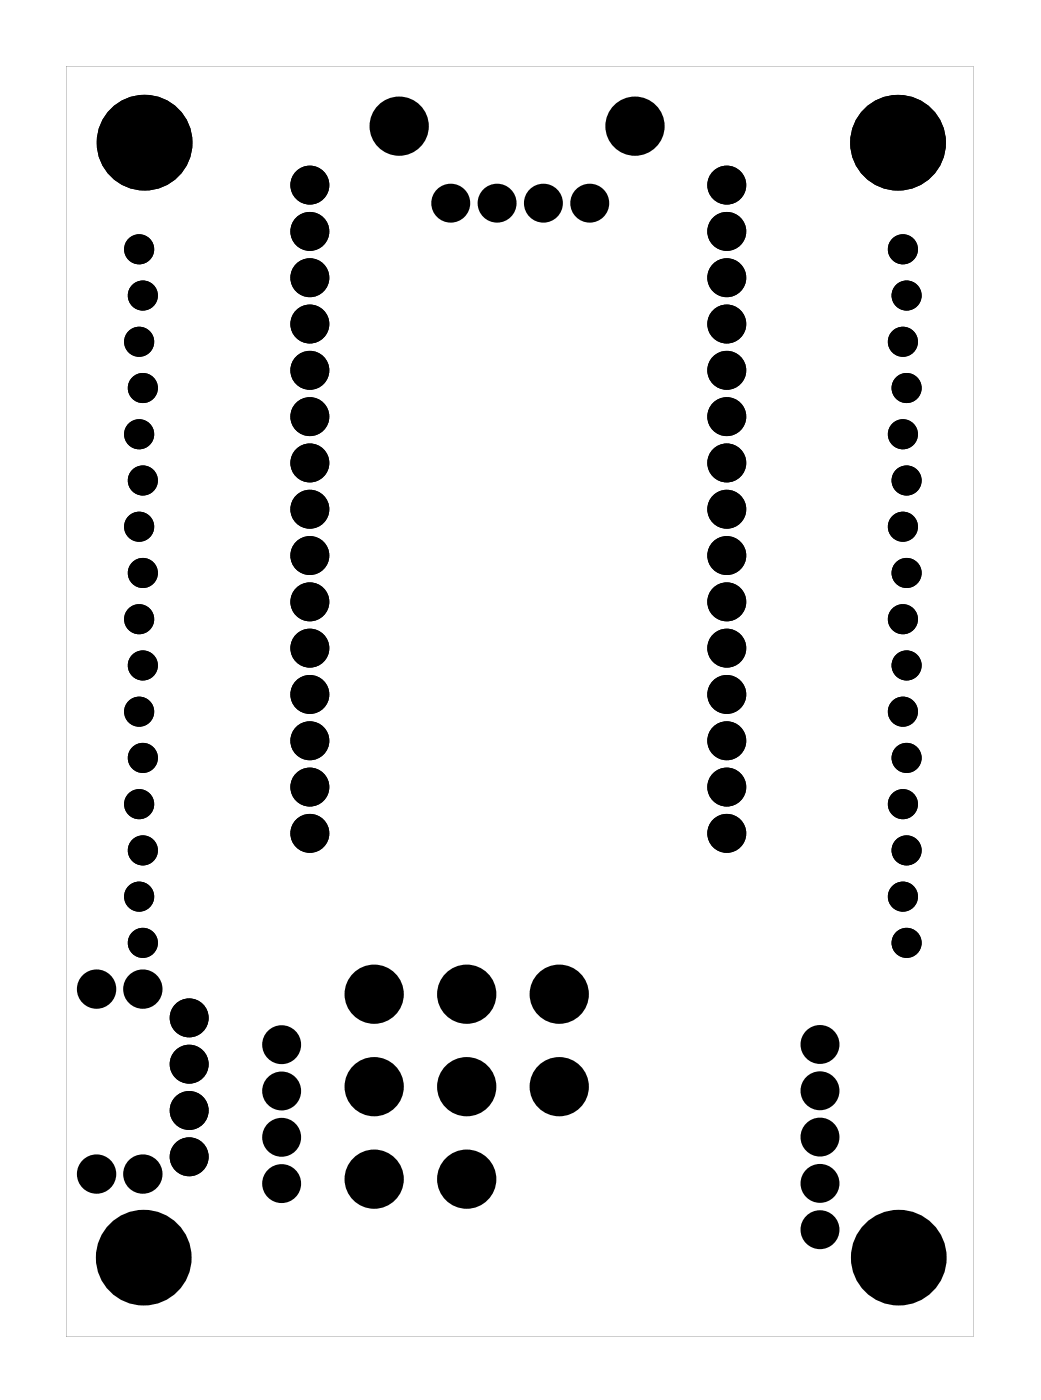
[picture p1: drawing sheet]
<svg xmlns="http://www.w3.org/2000/svg" width="57mm" height="77mm" viewBox="0 0 57 77" stroke-linecap="round" stroke-linejoin="round" font-family="sans-serif">
<g fill="#000">
<path d="M3.6 3.6v69.8h49.8v-69.8zM3.6 3.6h49.8v69.8h-49.8z"/>
<circle cx="17" cy="15.3" r=".69"/>
<circle cx="17" cy="12.7" r=".69"/>
<circle cx="17" cy="10.2" r=".69"/>
<circle cx="17" cy="17.8" r=".69"/>
<circle cx="24.7" cy="11.2" r=".69"/>
<circle cx="27.3" cy="11.2" r=".69"/>
<circle cx="29.8" cy="11.2" r=".69"/>
<circle cx="32.4" cy="11.2" r=".69"/>
<circle cx="39.9" cy="15.3" r=".69"/>
<circle cx="39.9" cy="12.7" r=".69"/>
<circle cx="39.9" cy="10.2" r=".69"/>
<circle cx="39.9" cy="17.8" r=".69"/>
<circle cx="17" cy="28" r=".69"/>
<circle cx="17" cy="35.6" r=".69"/>
<circle cx="17" cy="38.1" r=".69"/>
<circle cx="17" cy="33.1" r=".69"/>
<circle cx="17" cy="30.5" r=".69"/>
<circle cx="17" cy="22.9" r=".69"/>
<circle cx="17" cy="20.3" r=".69"/>
<circle cx="17" cy="25.4" r=".69"/>
<circle cx="39.9" cy="28" r=".69"/>
<circle cx="39.9" cy="35.6" r=".69"/>
<circle cx="39.9" cy="33.1" r=".69"/>
<circle cx="39.9" cy="30.5" r=".69"/>
<circle cx="39.9" cy="38.1" r=".69"/>
<circle cx="39.9" cy="22.9" r=".69"/>
<circle cx="39.9" cy="20.3" r=".69"/>
<circle cx="39.9" cy="25.4" r=".69"/>
<circle cx="10.4" cy="58.5" r=".69"/>
<circle cx="10.4" cy="55.9" r=".69"/>
<circle cx="15.5" cy="57.4" r=".69"/>
<circle cx="15.5" cy="59.9" r=".69"/>
<circle cx="17" cy="45.8" r=".69"/>
<circle cx="17" cy="40.7" r=".69"/>
<circle cx="17" cy="43.2" r=".69"/>
<circle cx="39.9" cy="45.8" r=".69"/>
<circle cx="39.9" cy="40.7" r=".69"/>
<circle cx="39.9" cy="43.2" r=".69"/>
<circle cx="45" cy="57.4" r=".69"/>
<circle cx="45" cy="59.9" r=".69"/>
<circle cx="10.4" cy="61" r=".69"/>
<circle cx="10.4" cy="63.5" r=".69"/>
<circle cx="15.5" cy="62.5" r=".69"/>
<circle cx="15.5" cy="65" r=".69"/>
<circle cx="45" cy="67.6" r=".69"/>
<circle cx="45" cy="62.5" r=".69"/>
<circle cx="45" cy="65" r=".69"/>
</g>
<g fill="#000">
<circle cx="7.6" cy="18.8" r=".57"/>
<circle cx="7.6" cy="13.7" r=".57"/>
<circle cx="7.8" cy="16.2" r=".57"/>
<circle cx="7.9" cy="7.8" r="1.8"/>
<circle cx="21.9" cy="6.9" r="1.5"/>
<circle cx="34.9" cy="6.9" r="1.5"/>
<circle cx="49.3" cy="7.8" r="1.8"/>
<circle cx="49.6" cy="13.7" r=".57"/>
<circle cx="49.6" cy="18.8" r=".57"/>
<circle cx="49.8" cy="16.2" r=".57"/>
<circle cx="7.6" cy="28.9" r=".57"/>
<circle cx="7.6" cy="23.9" r=".57"/>
<circle cx="7.6" cy="34" r=".57"/>
<circle cx="7.6" cy="39.1" r=".57"/>
<circle cx="7.8" cy="31.5" r=".57"/>
<circle cx="7.8" cy="36.6" r=".57"/>
<circle cx="7.8" cy="21.3" r=".57"/>
<circle cx="7.8" cy="26.4" r=".57"/>
<circle cx="49.6" cy="34" r=".57"/>
<circle cx="49.6" cy="23.9" r=".57"/>
<circle cx="49.6" cy="39.1" r=".57"/>
<circle cx="49.6" cy="28.9" r=".57"/>
<circle cx="49.8" cy="26.4" r=".57"/>
<circle cx="49.8" cy="31.5" r=".57"/>
<circle cx="49.8" cy="21.3" r=".57"/>
<circle cx="49.8" cy="36.6" r=".57"/>
<circle cx="5.3" cy="54.3" r=".7"/>
<circle cx="7.6" cy="44.2" r=".57"/>
<circle cx="7.6" cy="49.3" r=".57"/>
<circle cx="7.8" cy="54.3" r=".7"/>
<circle cx="7.8" cy="41.6" r=".57"/>
<circle cx="7.8" cy="46.7" r=".57"/>
<circle cx="7.8" cy="51.8" r=".57"/>
<circle cx="20.5" cy="54.6" r="1.5"/>
<circle cx="20.5" cy="59.7" r="1.5"/>
<circle cx="25.6" cy="54.6" r="1.5"/>
<circle cx="25.6" cy="59.7" r="1.5"/>
<circle cx="30.7" cy="54.6" r="1.5"/>
<circle cx="30.7" cy="59.7" r="1.5"/>
<circle cx="49.6" cy="49.3" r=".57"/>
<circle cx="49.6" cy="44.2" r=".57"/>
<circle cx="49.8" cy="41.6" r=".57"/>
<circle cx="49.8" cy="51.8" r=".57"/>
<circle cx="49.8" cy="46.7" r=".57"/>
<circle cx="5.3" cy="64.5" r=".7"/>
<circle cx="7.8" cy="64.5" r=".7"/>
<circle cx="7.9" cy="69.1" r="1.8"/>
<circle cx="20.5" cy="64.8" r="1.5"/>
<circle cx="25.6" cy="64.8" r="1.5"/>
<circle cx="49.3" cy="69.1" r="1.8"/>
</g>
<g fill="none" stroke="#000" stroke-width=".76" stroke-linecap="butt">
<circle cx="5.3" cy="54.3" r=".7"/>
<circle cx="7.8" cy="54.3" r=".7"/>
<circle cx="5.3" cy="64.5" r=".7"/>
<circle cx="7.8" cy="64.5" r=".7"/>
</g>
<g fill="none" stroke="#000" stroke-width=".51">
<circle cx="7.6" cy="18.8" r=".57"/>
<circle cx="7.6" cy="13.7" r=".57"/>
<circle cx="7.8" cy="16.2" r=".57"/>
<circle cx="49.6" cy="18.8" r=".57"/>
<circle cx="49.6" cy="13.7" r=".57"/>
<circle cx="49.8" cy="16.2" r=".57"/>
<circle cx="7.6" cy="39.1" r=".57"/>
<circle cx="7.6" cy="34" r=".57"/>
<circle cx="7.6" cy="23.9" r=".57"/>
<circle cx="7.6" cy="28.9" r=".57"/>
<circle cx="7.8" cy="31.5" r=".57"/>
<circle cx="7.8" cy="21.3" r=".57"/>
<circle cx="7.8" cy="26.4" r=".57"/>
<circle cx="7.8" cy="36.6" r=".57"/>
<circle cx="49.6" cy="39.1" r=".57"/>
<circle cx="49.6" cy="23.9" r=".57"/>
<circle cx="49.6" cy="28.9" r=".57"/>
<circle cx="49.6" cy="34" r=".57"/>
<circle cx="49.8" cy="21.3" r=".57"/>
<circle cx="49.8" cy="31.5" r=".57"/>
<circle cx="49.8" cy="26.4" r=".57"/>
<circle cx="49.8" cy="36.6" r=".57"/>
<circle cx="7.6" cy="44.2" r=".57"/>
<circle cx="7.6" cy="49.3" r=".57"/>
<circle cx="7.8" cy="41.6" r=".57"/>
<circle cx="7.8" cy="51.8" r=".57"/>
<circle cx="7.8" cy="46.7" r=".57"/>
<circle cx="49.6" cy="49.3" r=".57"/>
<circle cx="49.6" cy="44.2" r=".57"/>
<circle cx="49.8" cy="51.8" r=".57"/>
<circle cx="49.8" cy="46.7" r=".57"/>
<circle cx="49.8" cy="41.6" r=".57"/>
</g>
<g fill="none" stroke="#000" stroke-width=".75" stroke-linecap="butt">
<circle cx="17" cy="17.8" r=".69"/>
<circle cx="17" cy="10.2" r=".69"/>
<circle cx="17" cy="12.7" r=".69"/>
<circle cx="17" cy="15.3" r=".69"/>
<circle cx="24.7" cy="11.2" r=".69"/>
<circle cx="27.3" cy="11.2" r=".69"/>
<circle cx="29.8" cy="11.2" r=".69"/>
<circle cx="32.4" cy="11.2" r=".69"/>
<circle cx="39.9" cy="10.2" r=".69"/>
<circle cx="39.9" cy="17.8" r=".69"/>
<circle cx="39.9" cy="12.7" r=".69"/>
<circle cx="39.9" cy="15.3" r=".69"/>
<circle cx="17" cy="33.1" r=".69"/>
<circle cx="17" cy="35.6" r=".69"/>
<circle cx="17" cy="30.5" r=".69"/>
<circle cx="17" cy="38.1" r=".69"/>
<circle cx="17" cy="20.3" r=".69"/>
<circle cx="17" cy="22.9" r=".69"/>
<circle cx="17" cy="28" r=".69"/>
<circle cx="17" cy="25.4" r=".69"/>
<circle cx="39.9" cy="33.1" r=".69"/>
<circle cx="39.9" cy="35.6" r=".69"/>
<circle cx="39.9" cy="30.5" r=".69"/>
<circle cx="39.9" cy="38.1" r=".69"/>
<circle cx="39.9" cy="22.9" r=".69"/>
<circle cx="39.9" cy="20.3" r=".69"/>
<circle cx="39.9" cy="28" r=".69"/>
<circle cx="39.9" cy="25.4" r=".69"/>
<circle cx="10.4" cy="58.5" r=".69"/>
<circle cx="10.4" cy="55.9" r=".69"/>
<circle cx="15.5" cy="57.4" r=".69"/>
<circle cx="15.5" cy="59.9" r=".69"/>
<circle cx="17" cy="43.2" r=".69"/>
<circle cx="17" cy="45.8" r=".69"/>
<circle cx="17" cy="40.7" r=".69"/>
<circle cx="39.9" cy="45.8" r=".69"/>
<circle cx="39.9" cy="43.2" r=".69"/>
<circle cx="39.9" cy="40.7" r=".69"/>
<circle cx="45" cy="57.4" r=".69"/>
<circle cx="45" cy="59.9" r=".69"/>
<circle cx="10.4" cy="63.5" r=".69"/>
<circle cx="10.4" cy="61" r=".69"/>
<circle cx="15.5" cy="62.5" r=".69"/>
<circle cx="15.5" cy="65" r=".69"/>
<circle cx="45" cy="62.5" r=".69"/>
<circle cx="45" cy="65" r=".69"/>
<circle cx="45" cy="67.6" r=".69"/>
</g>
<g fill="none" stroke="#000" stroke-width=".25">
<circle cx="21.9" cy="6.9" r="1.5"/>
<circle cx="34.9" cy="6.9" r="1.5"/>
<circle cx="20.5" cy="59.7" r="1.5"/>
<circle cx="20.5" cy="54.6" r="1.5"/>
<circle cx="25.6" cy="59.7" r="1.5"/>
<circle cx="25.6" cy="54.6" r="1.5"/>
<circle cx="30.7" cy="54.6" r="1.5"/>
<circle cx="30.7" cy="59.7" r="1.5"/>
<circle cx="20.5" cy="64.8" r="1.5"/>
<circle cx="25.6" cy="64.8" r="1.5"/>
</g>
<g fill="none" stroke="#000" stroke-width="1.7" stroke-linecap="butt">
<circle cx="7.9" cy="7.8" r="1.8"/>
<circle cx="49.3" cy="7.8" r="1.8"/>
<circle cx="7.9" cy="69.1" r="1.8"/>
<circle cx="49.3" cy="69.1" r="1.8"/>
</g>
</svg>
